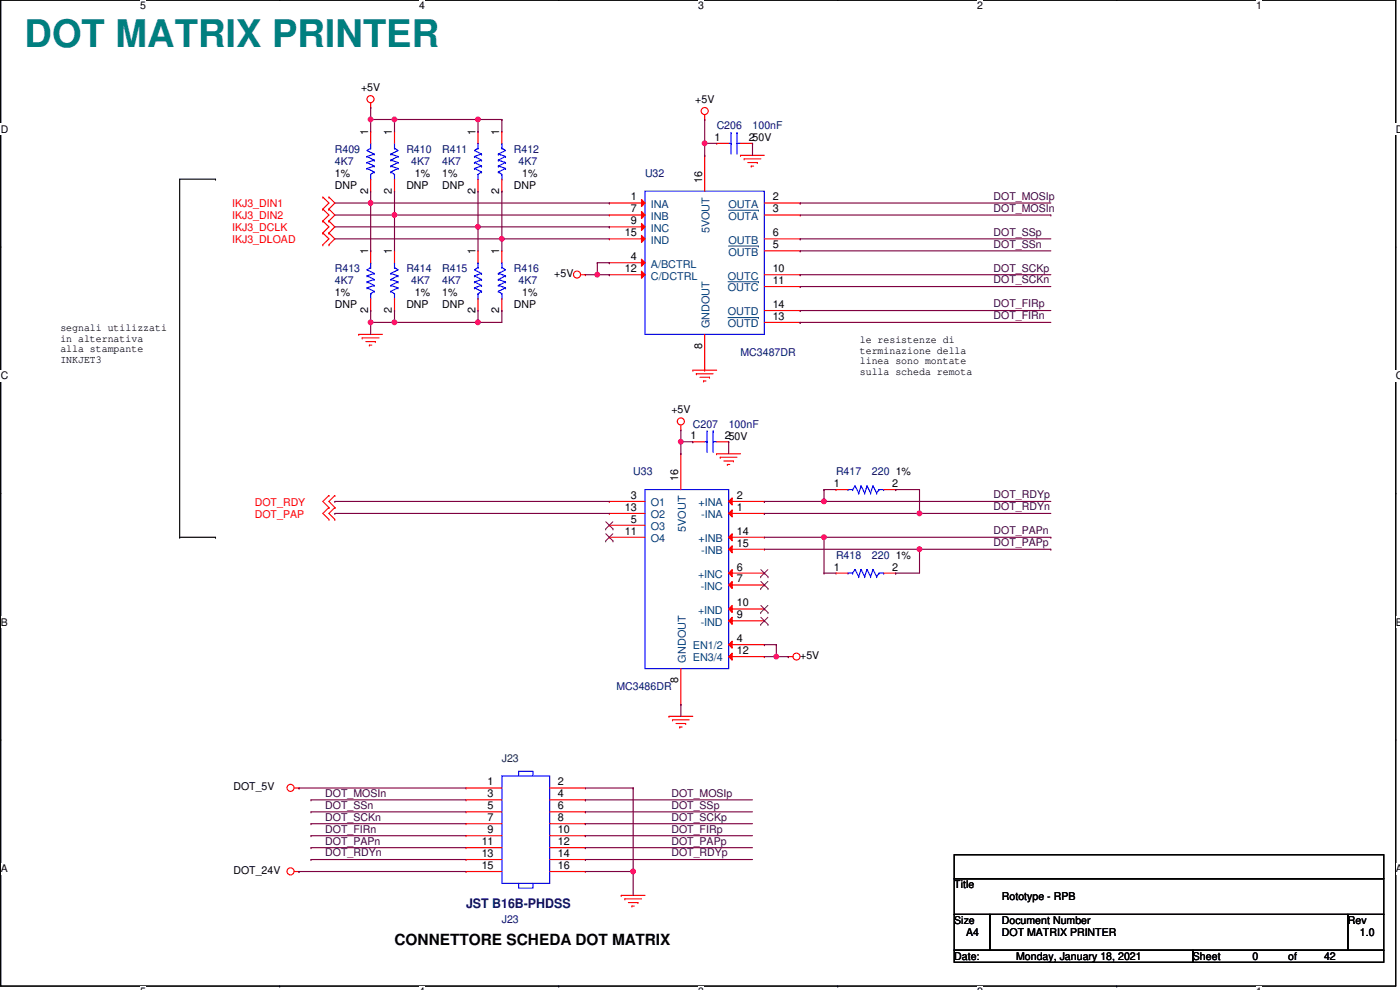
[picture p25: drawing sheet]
<svg xmlns="http://www.w3.org/2000/svg" width="420mm" height="297mm" viewBox="0 0 420 297" stroke-linecap="round" stroke-linejoin="round" font-family="sans-serif">
<defs><g id="words">
<text font-size="11.4" fill="#007f7f" x="7.4" y="14">DOT MATRIX PRINTER</text>
<text font-size="4.6" x="118.4" y="283.7">CONNETTORE SCHEDA DOT MATRIX</text>
<text font-size="3.9" fill="#00007f" x="139.9" y="272.3">JST B16B-PHDSS</text>
<g font-size="3.2">
<text x="108.4" y="27.3">+5V</text>
<text x="208.6" y="30.9">+5V</text>
<text x="110.5" y="40.5" transform="rotate(-90 110.5 40.5)">1</text>
<text x="117.6" y="40.5" transform="rotate(-90 117.6 40.5)">1</text>
<text x="142.7" y="40.5" transform="rotate(-90 142.7 40.5)">1</text>
<text x="149.8" y="40.5" transform="rotate(-90 149.8 40.5)">1</text>
<text x="214.4" y="42.2">1</text>
<text x="224.7" y="42.2">250V</text>
<text x="100.5" y="53">1%</text>
<text x="124.5" y="53">1%</text>
<text x="132.7" y="53">1%</text>
<text x="156.7" y="53">1%</text>
<text x="100.5" y="56.6">DNP</text>
<text x="110.5" y="58.1" transform="rotate(-90 110.5 58.1)">2</text>
<text x="117.6" y="58.1" transform="rotate(-90 117.6 58.1)">2</text>
<text x="122" y="56.6">DNP</text>
<text x="132.7" y="56.6">DNP</text>
<text x="142.7" y="58.1" transform="rotate(-90 142.7 58.1)">2</text>
<text x="149.8" y="58.1" transform="rotate(-90 149.8 58.1)">2</text>
<text x="154.2" y="56.6">DNP</text>
<text x="210.7" y="54.9" transform="rotate(-90 210.7 54.9)">16</text>
<text x="189.3" y="60.2">1</text>
<text x="189.3" y="63.8">7</text>
<text x="231.9" y="60.2">2</text>
<text x="231.9" y="63.8">3</text>
<text x="187.5" y="70.9">15</text>
<text x="189.3" y="67.3">9</text>
<text x="231.9" y="70.9">6</text>
<text x="110.5" y="76.3" transform="rotate(-90 110.5 76.3)">1</text>
<text x="117.6" y="76.3" transform="rotate(-90 117.6 76.3)">1</text>
<text x="142.7" y="76.3" transform="rotate(-90 142.7 76.3)">1</text>
<text x="149.8" y="76.3" transform="rotate(-90 149.8 76.3)">1</text>
<text x="231.9" y="74.5">5</text>
<text x="166.4" y="83.1">+5V</text>
<text x="187.5" y="81.7">12</text>
<text x="189.3" y="78.1">4</text>
<text x="231.9" y="81.7">10</text>
<text x="100.5" y="88.9">1%</text>
<text x="124.5" y="88.9">1%</text>
<text x="132.7" y="88.9">1%</text>
<text x="156.7" y="88.9">1%</text>
<text x="231.9" y="85.2">11</text>
<text x="100.5" y="92.5">DNP</text>
<text x="110.5" y="93.9" transform="rotate(-90 110.5 93.9)">2</text>
<text x="117.6" y="93.9" transform="rotate(-90 117.6 93.9)">2</text>
<text x="122" y="92.5">DNP</text>
<text x="132.7" y="92.5">DNP</text>
<text x="142.7" y="93.9" transform="rotate(-90 142.7 93.9)">2</text>
<text x="149.8" y="93.9" transform="rotate(-90 149.8 93.9)">2</text>
<text x="154.2" y="92.5">DNP</text>
<text x="231.9" y="92.4">14</text>
<text x="231.9" y="96">13</text>
<text x="18.1" y="99.3">segnali utilizzati</text>
<text x="18.1" y="102.5">in alternativa</text>
<text x="18.1" y="105.7">alla stampante</text>
<text x="210.7" y="104.6" transform="rotate(-90 210.7 104.6)">8</text>
<text x="258.1" y="102.9">le resistenze di</text>
<text x="258.1" y="106.1">terminazione della</text>
<text x="18.1" y="108.9">INKJET3</text>
<text x="258.1" y="109.3">linea sono montate</text>
<text x="258.1" y="112.5">sulla scheda remota</text>
<text x="201.5" y="124">+5V</text>
<text x="207.2" y="131.8">1</text>
<text x="217.6" y="131.8">250V</text>
<text x="268.8" y="142.6">1%</text>
<text x="189.3" y="149.7">3</text>
<text x="203.6" y="144.4" transform="rotate(-90 203.6 144.4)">16</text>
<text x="221.2" y="149.7">2</text>
<text x="250.2" y="146.1">1</text>
<text x="267.7" y="146.1">2</text>
<text x="187.5" y="153.3">13</text>
<text x="221.2" y="153.3">1</text>
<text x="187.5" y="160.4">11</text>
<text x="189.3" y="156.8">5</text>
<text x="221.2" y="160.4">14</text>
<text x="221.2" y="164">15</text>
<text x="268.8" y="167.7">1%</text>
<text x="221.2" y="171.2">6</text>
<text x="250.2" y="171.2">1</text>
<text x="267.7" y="171.2">2</text>
<text x="221.2" y="174.8">7</text>
<text x="221.2" y="181.9">10</text>
<text x="221.2" y="185.5">9</text>
<text x="221.2" y="192.7">4</text>
<text x="221.2" y="196.3">12</text>
<text x="240.1" y="197.7">+5V</text>
<text x="203.6" y="204.9" transform="rotate(-90 203.6 204.9)">8</text>
<text x="70.1" y="237.2">DOT_5V</text>
<text x="146.3" y="235.7">1</text>
<text x="146.3" y="239.2">3</text>
<text x="167.5" y="235.7">2</text>
<text x="167.5" y="239.2">4</text>
<text x="146.3" y="242.8">5</text>
<text x="167.5" y="242.8">6</text>
<text x="146.3" y="246.4">7</text>
<text x="146.3" y="250">9</text>
<text x="167.5" y="246.4">8</text>
<text x="167.5" y="250">10</text>
<text x="144.6" y="253.6">11</text>
<text x="144.6" y="257.1">13</text>
<text x="167.5" y="253.6">12</text>
<text x="167.5" y="257.1">14</text>
<text x="70.1" y="262.2">DOT_24V</text>
<text x="144.6" y="260.7">15</text>
<text x="167.5" y="260.7">16</text>
<text x="286.4" y="266.5">Title</text>
<text x="300.7" y="270.1">Rototype - RPB</text>
<text x="286.4" y="277.2">Size</text>
<text x="289.9" y="280.8">A4</text>
<text x="300.7" y="277.2">Document Number</text>
<text x="300.7" y="280.8">DOT MATRIX PRINTER</text>
<text x="404.5" y="277.2">Rev</text>
<text x="408.1" y="280.8">1.0</text>
<text x="286.4" y="288">Date:</text>
<text x="305" y="288">Monday, January 18, 2021</text>
<text x="358" y="288">Sheet</text>
<text x="375.9" y="288">0</text>
<text x="386.6" y="288">of</text>
<text x="397.4" y="288">42</text>
</g>
<g font-size="3.2" fill="#00007f">
<text x="215.1" y="38.7">C206</text>
<text x="225.8" y="38.7">100nF</text>
<text x="100.5" y="45.9">R409</text>
<text x="122" y="45.9">R410</text>
<text x="132.7" y="45.9">R411</text>
<text x="154.2" y="45.9">R412</text>
<text x="100.5" y="49.5">4K7</text>
<text x="123.4" y="49.5">4K7</text>
<text x="132.7" y="49.5">4K7</text>
<text x="155.6" y="49.5">4K7</text>
<text x="193.6" y="53">U32</text>
<text x="100.5" y="81.7">R413</text>
<text x="122" y="81.7">R414</text>
<text x="132.7" y="81.7">R415</text>
<text x="154.2" y="81.7">R416</text>
<text x="100.5" y="85.3">4K7</text>
<text x="123.4" y="85.3">4K7</text>
<text x="132.7" y="85.3">4K7</text>
<text x="155.6" y="85.3">4K7</text>
<text x="222.2" y="106.8">MC3487DR</text>
<text x="207.9" y="128.3">C207</text>
<text x="218.7" y="128.3">100nF</text>
<text x="190" y="142.6">U33</text>
<text x="250.9" y="142.6">R417</text>
<text x="261.7" y="142.6">220</text>
<text x="250.9" y="167.7">R418</text>
<text x="261.7" y="167.7">220</text>
<text x="185" y="207.1">MC3486DR</text>
<text x="150.6" y="276.9">J23</text>
</g>
<g font-size="3.2" fill="#400040">
<text x="298.2" y="60">DOT_MOSIp</text>
<text x="298.2" y="63.6">DOT_MOSIn</text>
<text x="298.2" y="70.7">DOT_SSp</text>
<text x="298.2" y="74.3">DOT_SSn</text>
<text x="298.2" y="81.5">DOT_SCKp</text>
<text x="298.2" y="85">DOT_SCKn</text>
<text x="298.2" y="92.2">DOT_FIRp</text>
<text x="298.2" y="95.8">DOT_FIRn</text>
<text x="298.2" y="149.5">DOT_RDYp</text>
<text x="298.2" y="153.1">DOT_RDYn</text>
<text x="298.2" y="160.3">DOT_PAPn</text>
<text x="298.2" y="163.9">DOT_PAPp</text>
<text x="97.6" y="239.1">DOT_MOSIn</text>
<text x="201.5" y="239.1">DOT_MOSIp</text>
<text x="97.6" y="242.7">DOT_SSn</text>
<text x="201.5" y="242.7">DOT_SSp</text>
<text x="97.6" y="246.2">DOT_SCKn</text>
<text x="97.6" y="249.8">DOT_FIRn</text>
<text x="201.5" y="246.2">DOT_SCKp</text>
<text x="201.5" y="249.8">DOT_FIRp</text>
<text x="97.6" y="253.4">DOT_PAPn</text>
<text x="97.6" y="257">DOT_RDYn</text>
<text x="201.5" y="253.4">DOT_PAPp</text>
<text x="201.5" y="257">DOT_RDYp</text>
</g>
<g font-size="3.2" fill="#f00">
<text x="69.7" y="62">IKJ3_DIN1</text>
<text x="69.7" y="65.6">IKJ3_DIN2</text>
<text x="69.7" y="69.2">IKJ3_DCLK</text>
<text x="69.7" y="72.8">IKJ3_DLOAD</text>
<text x="76.5" y="151.9">DOT_RDY</text>
<text x="76.5" y="155.5">DOT_PAP</text>
</g>
<g font-size="3.2" fill="#00407f">
<text x="195.4" y="62.4">INA</text>
<text x="195.4" y="66">INB</text>
<text x="218.6" y="62.4">OUTA</text>
<text x="218.6" y="66">OUTA</text>
<text x="195.4" y="69.5">INC</text>
<text x="213" y="70" transform="rotate(-90 213 70)">5VOUT</text>
<text x="195.4" y="73.1">IND</text>
<text x="218.6" y="73.1">OUTB</text>
<text x="218.6" y="76.7">OUTB</text>
<text x="195.4" y="80.3">A/BCTRL</text>
<text x="195.4" y="83.9">C/DCTRL</text>
<text x="218.5" y="83.9">OUTC</text>
<text x="218.5" y="87.4">OUTC</text>
<text x="218.5" y="94.6">OUTD</text>
<text x="213" y="98.6" transform="rotate(-90 213 98.6)">GNDOUT</text>
<text x="218.5" y="98.2">OUTD</text>
<text x="195.4" y="151.9">O1</text>
<text x="195.4" y="155.5">O2</text>
<text x="209.7" y="151.9">+INA</text>
<text x="210.5" y="155.5">-INA</text>
<text x="195.4" y="159">O3</text>
<text x="205.8" y="159.6" transform="rotate(-90 205.8 159.6)">5VOUT</text>
<text x="195.4" y="162.6">O4</text>
<text x="209.7" y="162.6">+INB</text>
<text x="210.5" y="166.2">-INB</text>
<text x="209.5" y="173.4">+INC</text>
<text x="210.3" y="177">-INC</text>
<text x="209.5" y="184.1">+IND</text>
<text x="210.3" y="187.7">-IND</text>
<text x="208" y="194.9">EN1/2</text>
<text x="205.8" y="198.8" transform="rotate(-90 205.8 198.8)">GNDOUT</text>
<text x="208" y="198.5">EN3/4</text>
</g>
<text font-size="3.2" fill="#004040" x="150.6" y="228.6">J23</text>
<g font-size="3.1">
<text x="42.1" y="2.8">5</text>
<text x="125.8" y="2.8">4</text>
<text x="209.5" y="2.8">3</text>
<text x="293.3" y="2.8">2</text>
<text x="377" y="2.8">1</text>
<text x=".2" y="39.8">D</text>
<text x="418.9" y="39.8">D</text>
<text x=".2" y="113.7">C</text>
<text x="418.9" y="113.7">C</text>
<text x=".2" y="187.7">B</text>
<text x="418.9" y="187.7">B</text>
<text x=".2" y="261.7">A</text>
<text x="418.9" y="261.7">A</text>
</g>
</g></defs>
<path d="M.2 0h418.7v295.9h-418.7z" fill="none" stroke="#000" stroke-width=".34"/>
<g fill="#fff">
<path d="M42.1 0h1.7v3.5h-1.7z"/>
<path d="M42.1 295.9h1.7v1.2h-1.7z"/>
</g>
<g fill="#000">
<circle cx="83.9" cy="0" r=".17"/>
<circle cx="83.9" cy="295.9" r=".17"/>
</g>
<g fill="#fff">
<path d="M125.8 0h1.7v3.5h-1.7z"/>
<path d="M125.8 295.9h1.7v1.2h-1.7z"/>
</g>
<g fill="#000">
<circle cx="167.7" cy="0" r=".17"/>
<circle cx="167.7" cy="295.9" r=".17"/>
</g>
<g fill="#fff">
<path d="M209.5 0h1.8v3.5h-1.8z"/>
<path d="M209.5 295.9h1.8v1.2h-1.8z"/>
</g>
<g fill="#000">
<circle cx="251.4" cy="0" r=".17"/>
<circle cx="251.4" cy="295.9" r=".17"/>
</g>
<g fill="#fff">
<path d="M293.3 0h1.7v3.5h-1.7z"/>
<path d="M293.3 295.9h1.7v1.2h-1.7z"/>
</g>
<g fill="#000">
<circle cx="335.1" cy="0" r=".17"/>
<circle cx="335.1" cy="295.9" r=".17"/>
</g>
<g fill="#fff">
<path d="M377 0h1.7v3.5h-1.7z"/>
<path d="M377 295.9h1.7v1.2h-1.7z"/>
<path d="M.2 37h2.2v3.5h-2.2z"/>
<path d="M418.9 37h1.3v3.5h-1.3z"/>
<path d="M.2 111h2.2v3.4h-2.2z"/>
<path d="M418.9 111h1.3v3.4h-1.3z"/>
</g>
<g fill="#000">
<circle cx=".2" cy="74" r=".17"/>
<circle cx="418.9" cy="74" r=".17"/>
</g>
<g fill="#fff">
<path d="M.2 184.9h2.1v3.5h-2.1z"/>
<path d="M418.9 184.9h1.3v3.5h-1.3z"/>
</g>
<g fill="#000">
<circle cx=".2" cy="148" r=".17"/>
<circle cx="418.9" cy="148" r=".17"/>
</g>
<path d="M.2 148h.1M418.9 148h.1" fill="none" stroke="#000" stroke-width=".3"/>
<g fill="#fff">
<path d="M.2 258.9h2.1v3.4h-2.1z"/>
<path d="M418.9 258.9h1.3v3.4h-1.3z"/>
</g>
<g fill="#000">
<circle cx="64.7" cy="53.8" r=".17"/>
<circle cx="53.9" cy="161.2" r=".17"/>
<circle cx="64.7" cy="161.2" r=".17"/>
<circle cx=".2" cy="221.9" r=".17"/>
<circle cx="418.9" cy="221.9" r=".17"/>
</g>
<path d="M64.7 53.8h-10.8v107.4h10.8" fill="none" stroke="#000" stroke-width=".34"/>
<path d="M111.2 30.9v1.4" fill="none" stroke="#f00" stroke-width=".34"/>
<circle cx="111.2" cy="32.3" r=".17" fill="#f00"/>
<g fill="none" stroke="#f00" stroke-width=".34">
<path d="M204.3 127.6v1.4"/>
<circle cx="111.2" cy="29.8" r="1.06"/>
</g>
<circle cx="204.3" cy="129" r=".17" fill="#f00"/>
<g fill="none" stroke="#f00" stroke-width=".34">
<path d="M211.5 34.4v1.5"/>
<circle cx="204.3" cy="126.4" r="1.06"/>
</g>
<circle cx="211.5" cy="35.9" r=".17" fill="#f00"/>
<g fill="none" stroke="#f00" stroke-width=".34">
<path d="M174.3 82.4h1.4"/>
<circle cx="211.5" cy="33.3" r="1.06"/>
</g>
<circle cx="175.7" cy="82.4" r=".17" fill="#f00"/>
<g fill="none" stroke="#f00" stroke-width=".34">
<path d="M236.6 197h1.4"/>
<circle cx="173.2" cy="82.4" r="1.06"/>
</g>
<circle cx="236.6" cy="197" r=".17" fill="#f00"/>
<g fill="none" stroke="#f00" stroke-width=".34">
<path d="M88.3 236.4h1.4"/>
<circle cx="239.1" cy="197" r="1.05"/>
</g>
<circle cx="89.7" cy="236.4" r=".17" fill="#f00"/>
<g fill="none" stroke="#f00" stroke-width=".34">
<path d="M88.3 261.5h1.4"/>
<circle cx="87.2" cy="236.4" r="1.06"/>
</g>
<circle cx="89.7" cy="261.5" r=".17" fill="#f00"/>
<g fill="none" stroke="#f00" stroke-width=".34">
<path d="M107.6 100.3h7.2"/>
<circle cx="87.2" cy="261.4" r="1.06"/>
</g>
<circle cx="107.6" cy="100.3" r=".17" fill="#f00"/>
<path d="M108.7 101.4h5" fill="none" stroke="#f00" stroke-width=".34"/>
<circle cx="108.7" cy="101.4" r=".17" fill="#f00"/>
<path d="M109.8 102.5h2.8" fill="none" stroke="#f00" stroke-width=".34"/>
<circle cx="112.6" cy="102.5" r=".17" fill="#f00"/>
<path d="M110.9 103.5h.7" fill="none" stroke="#f00" stroke-width=".34"/>
<circle cx="110.9" cy="103.5" r=".17" fill="#f00"/>
<path d="M207.9 111.1h7.2" fill="none" stroke="#f00" stroke-width=".34"/>
<circle cx="207.9" cy="111.1" r=".17" fill="#f00"/>
<path d="M209 112.1h5" fill="none" stroke="#f00" stroke-width=".34"/>
<circle cx="209" cy="112.1" r=".17" fill="#f00"/>
<path d="M210.1 113.2h2.8" fill="none" stroke="#f00" stroke-width=".34"/>
<circle cx="212.9" cy="113.2" r=".17" fill="#f00"/>
<path d="M211.1 114.3h.8" fill="none" stroke="#f00" stroke-width=".34"/>
<circle cx="211.1" cy="114.3" r=".17" fill="#f00"/>
<path d="M200.8 214.9h7.1" fill="none" stroke="#f00" stroke-width=".34"/>
<circle cx="200.8" cy="214.9" r=".17" fill="#f00"/>
<path d="M201.8 216h5" fill="none" stroke="#f00" stroke-width=".34"/>
<circle cx="201.8" cy="216" r=".17" fill="#f00"/>
<path d="M202.9 217.1h2.9" fill="none" stroke="#f00" stroke-width=".34"/>
<circle cx="205.8" cy="217.1" r=".17" fill="#f00"/>
<path d="M204 218.1h.7" fill="none" stroke="#f00" stroke-width=".34"/>
<circle cx="204" cy="218.1" r=".17" fill="#f00"/>
<path d="M186.4 268.6h7.2" fill="none" stroke="#f00" stroke-width=".34"/>
<circle cx="186.4" cy="268.6" r=".17" fill="#f00"/>
<path d="M187.5 269.7h5" fill="none" stroke="#f00" stroke-width=".34"/>
<circle cx="187.5" cy="269.7" r=".17" fill="#f00"/>
<path d="M188.6 270.8h2.9" fill="none" stroke="#f00" stroke-width=".34"/>
<circle cx="191.5" cy="270.8" r=".17" fill="#f00"/>
<path d="M189.6 271.9h.8" fill="none" stroke="#f00" stroke-width=".34"/>
<circle cx="189.6" cy="271.9" r=".17" fill="#f00"/>
<path d="M222.2 46.6h7.2" fill="none" stroke="#f00" stroke-width=".34"/>
<circle cx="222.2" cy="46.6" r=".17" fill="#f00"/>
<path d="M223.3 47.7h5" fill="none" stroke="#f00" stroke-width=".34"/>
<circle cx="223.3" cy="47.7" r=".17" fill="#f00"/>
<path d="M224.4 48.8h2.9" fill="none" stroke="#f00" stroke-width=".34"/>
<circle cx="227.3" cy="48.8" r=".17" fill="#f00"/>
<path d="M225.5 49.8h.7" fill="none" stroke="#f00" stroke-width=".34"/>
<circle cx="225.5" cy="49.8" r=".17" fill="#f00"/>
<path d="M215.1 136.1h7.1" fill="none" stroke="#f00" stroke-width=".34"/>
<circle cx="215.1" cy="136.1" r=".17" fill="#f00"/>
<path d="M216.1 137.2h5.1" fill="none" stroke="#f00" stroke-width=".34"/>
<circle cx="216.1" cy="137.2" r=".17" fill="#f00"/>
<path d="M217.2 138.3h2.9" fill="none" stroke="#f00" stroke-width=".34"/>
<circle cx="220.1" cy="138.3" r=".17" fill="#f00"/>
<path d="M218.3 139.4h.7" fill="none" stroke="#f00" stroke-width=".34"/>
<circle cx="218.3" cy="139.4" r=".17" fill="#f00"/>
<path d="M98.7 59.1l1.8 1.8" fill="none" stroke="#f00" stroke-width=".34"/>
<circle cx="98.7" cy="59.1" r=".17" fill="#f00"/>
<path d="M100.5 60.9l-1.8 1.8" fill="none" stroke="#f00" stroke-width=".34"/>
<circle cx="98.7" cy="62.7" r=".17" fill="#f00"/>
<path d="M98.7 60.9l-1.8 1.8" fill="none" stroke="#f00" stroke-width=".34"/>
<circle cx="96.9" cy="62.7" r=".17" fill="#f00"/>
<path d="M96.9 59.1l1.8 1.8" fill="none" stroke="#f00" stroke-width=".34"/>
<circle cx="96.9" cy="59.1" r=".17" fill="#f00"/>
<path d="M98.7 62.7l1.8 1.8" fill="none" stroke="#f00" stroke-width=".34"/>
<circle cx="98.7" cy="62.7" r=".17" fill="#f00"/>
<path d="M100.5 64.5l-1.8 1.8" fill="none" stroke="#f00" stroke-width=".34"/>
<circle cx="98.7" cy="66.3" r=".17" fill="#f00"/>
<path d="M98.7 64.5l-1.8 1.8" fill="none" stroke="#f00" stroke-width=".34"/>
<circle cx="96.9" cy="66.3" r=".17" fill="#f00"/>
<path d="M96.9 62.7l1.8 1.8" fill="none" stroke="#f00" stroke-width=".34"/>
<circle cx="96.9" cy="62.7" r=".17" fill="#f00"/>
<path d="M98.7 66.3l1.8 1.8" fill="none" stroke="#f00" stroke-width=".34"/>
<circle cx="98.7" cy="66.3" r=".17" fill="#f00"/>
<path d="M100.5 68.1l-1.8 1.8" fill="none" stroke="#f00" stroke-width=".34"/>
<circle cx="98.7" cy="69.9" r=".17" fill="#f00"/>
<path d="M98.7 68.1l-1.8 1.8" fill="none" stroke="#f00" stroke-width=".34"/>
<circle cx="96.9" cy="69.9" r=".17" fill="#f00"/>
<path d="M96.9 66.3l1.8 1.8" fill="none" stroke="#f00" stroke-width=".34"/>
<circle cx="96.9" cy="66.3" r=".17" fill="#f00"/>
<path d="M98.7 69.9l1.8 1.8" fill="none" stroke="#f00" stroke-width=".34"/>
<circle cx="98.7" cy="69.9" r=".17" fill="#f00"/>
<path d="M100.5 71.7l-1.8 1.7" fill="none" stroke="#f00" stroke-width=".34"/>
<circle cx="98.7" cy="73.4" r=".17" fill="#f00"/>
<path d="M98.7 71.7l-1.8 1.7" fill="none" stroke="#f00" stroke-width=".34"/>
<circle cx="96.9" cy="73.4" r=".17" fill="#f00"/>
<path d="M96.9 69.9l1.8 1.8" fill="none" stroke="#f00" stroke-width=".34"/>
<circle cx="96.9" cy="69.9" r=".17" fill="#f00"/>
<path d="M98.7 148.7l-1.8 1.8" fill="none" stroke="#f00" stroke-width=".34"/>
<circle cx="98.7" cy="148.7" r=".17" fill="#f00"/>
<path d="M96.9 150.5l1.8 1.8" fill="none" stroke="#f00" stroke-width=".34"/>
<circle cx="98.7" cy="152.3" r=".17" fill="#f00"/>
<path d="M100.5 148.7l-1.8 1.8" fill="none" stroke="#f00" stroke-width=".34"/>
<circle cx="100.5" cy="148.7" r=".17" fill="#f00"/>
<path d="M98.7 150.5l1.8 1.8" fill="none" stroke="#f00" stroke-width=".34"/>
<circle cx="100.5" cy="152.3" r=".17" fill="#f00"/>
<path d="M98.7 152.3l-1.8 1.8" fill="none" stroke="#f00" stroke-width=".34"/>
<circle cx="98.7" cy="152.3" r=".17" fill="#f00"/>
<path d="M96.9 154.1l1.8 1.7" fill="none" stroke="#f00" stroke-width=".34"/>
<circle cx="98.7" cy="155.8" r=".17" fill="#f00"/>
<path d="M100.5 152.3l-1.8 1.8" fill="none" stroke="#f00" stroke-width=".34"/>
<circle cx="100.5" cy="152.3" r=".17" fill="#f00"/>
<path d="M98.7 154.1l1.8 1.7" fill="none" stroke="#f00" stroke-width=".34"/>
<circle cx="100.5" cy="155.8" r=".17" fill="#f00"/>
<path d="M286.4 256.5h128.9v7.2h-128.9zM286.4 263.7h128.9v10.7h-128.9zM286.4 274.4h10.7v10.7h-10.7zM297.1 274.4h107.4v10.7h-107.4zM404.5 274.4h10.8v10.7h-10.8zM286.4 285.1h71.6v3.6h-71.6zM358 285.1h57.3v3.6h-57.3z" fill="none" stroke="#000" stroke-width=".34"/>
<path d="M144.5 49.8l-2.1 .7" fill="none" stroke="#00f" stroke-width=".34"/>
<circle cx="142.4" cy="50.5" r=".17" fill="#00f"/>
<path d="M142.4 48.8l2.1 1" fill="none" stroke="#00f" stroke-width=".34"/>
<circle cx="144.5" cy="49.8" r=".17" fill="#00f"/>
<path d="M142.4 46.9l2.1 1.1" fill="none" stroke="#00f" stroke-width=".34"/>
<circle cx="144.5" cy="48" r=".17" fill="#00f"/>
<path d="M144.5 48l-2.1 .8" fill="none" stroke="#00f" stroke-width=".34"/>
<circle cx="142.4" cy="48.8" r=".17" fill="#00f"/>
<path d="M144.5 46.2l-2.1 .7" fill="none" stroke="#00f" stroke-width=".34"/>
<circle cx="142.4" cy="46.9" r=".17" fill="#00f"/>
<path d="M142.4 45.2l2.1 1" fill="none" stroke="#00f" stroke-width=".34"/>
<circle cx="144.5" cy="46.2" r=".17" fill="#00f"/>
<path d="M142.4 50.5l2.1 1.1" fill="none" stroke="#00f" stroke-width=".34"/>
<circle cx="144.5" cy="51.6" r=".17" fill="#00f"/>
<path d="M144.5 51.6l-1 .7" fill="none" stroke="#00f" stroke-width=".34"/>
<circle cx="143.5" cy="52.3" r=".17" fill="#00f"/>
<path d="M143.5 43v1.4" fill="none" stroke="#00f" stroke-width=".34"/>
<circle cx="143.5" cy="43" r=".17" fill="#00f"/>
<path d="M143.5 52.3v1.5" fill="none" stroke="#00f" stroke-width=".34"/>
<circle cx="143.5" cy="53.8" r=".17" fill="#00f"/>
<path d="M143.5 44.4l-1.1 .8" fill="none" stroke="#00f" stroke-width=".34"/>
<circle cx="143.5" cy="44.4" r=".17" fill="#00f"/>
<path d="M143.5 39.5v3.5" fill="none" stroke="#f00" stroke-width=".34"/>
<circle cx="143.5" cy="39.5" r=".17" fill="#f00"/>
<path d="M143.5 53.8v3.6" fill="none" stroke="#f00" stroke-width=".34"/>
<circle cx="143.5" cy="57.4" r=".17" fill="#f00"/>
<path d="M149.6 49.8l2.1 .7" fill="none" stroke="#00f" stroke-width=".34"/>
<circle cx="151.7" cy="50.5" r=".17" fill="#00f"/>
<path d="M151.7 48.8l-2.1 1" fill="none" stroke="#00f" stroke-width=".34"/>
<circle cx="149.6" cy="49.8" r=".17" fill="#00f"/>
<path d="M151.7 46.9l-2.1 1.1" fill="none" stroke="#00f" stroke-width=".34"/>
<circle cx="149.6" cy="48" r=".17" fill="#00f"/>
<path d="M149.6 48l2.1 .8" fill="none" stroke="#00f" stroke-width=".34"/>
<circle cx="151.7" cy="48.8" r=".17" fill="#00f"/>
<path d="M149.6 46.2l2.1 .7" fill="none" stroke="#00f" stroke-width=".34"/>
<circle cx="151.7" cy="46.9" r=".17" fill="#00f"/>
<path d="M151.7 45.2l-2.1 1" fill="none" stroke="#00f" stroke-width=".34"/>
<circle cx="149.6" cy="46.2" r=".17" fill="#00f"/>
<path d="M151.7 50.5l-2.1 1.1" fill="none" stroke="#00f" stroke-width=".34"/>
<circle cx="149.6" cy="51.6" r=".17" fill="#00f"/>
<path d="M149.6 51.6l1 .7" fill="none" stroke="#00f" stroke-width=".34"/>
<circle cx="150.6" cy="52.3" r=".17" fill="#00f"/>
<path d="M150.6 43v1.4" fill="none" stroke="#00f" stroke-width=".34"/>
<circle cx="150.6" cy="43" r=".17" fill="#00f"/>
<path d="M150.6 52.3v1.5" fill="none" stroke="#00f" stroke-width=".34"/>
<circle cx="150.6" cy="53.8" r=".17" fill="#00f"/>
<path d="M150.6 44.4l1.1 .8" fill="none" stroke="#00f" stroke-width=".34"/>
<circle cx="150.6" cy="44.4" r=".17" fill="#00f"/>
<path d="M150.6 39.5v3.5" fill="none" stroke="#f00" stroke-width=".34"/>
<circle cx="150.6" cy="39.5" r=".17" fill="#f00"/>
<path d="M150.6 53.8v3.6" fill="none" stroke="#f00" stroke-width=".34"/>
<circle cx="150.6" cy="57.4" r=".17" fill="#f00"/>
<path d="M262 170.9l-.7 2.1" fill="none" stroke="#00f" stroke-width=".34"/>
<circle cx="262" cy="170.9" r=".17" fill="#00f"/>
<path d="M260.2 170.9l1.1 2.1" fill="none" stroke="#00f" stroke-width=".34"/>
<circle cx="261.3" cy="173" r=".17" fill="#00f"/>
<path d="M258.4 170.9l1.1 2.1" fill="none" stroke="#00f" stroke-width=".34"/>
<circle cx="259.5" cy="173" r=".17" fill="#00f"/>
<path d="M260.2 170.9l-.7 2.1" fill="none" stroke="#00f" stroke-width=".34"/>
<circle cx="260.2" cy="170.9" r=".17" fill="#00f"/>
<path d="M258.4 170.9l-.7 2.1" fill="none" stroke="#00f" stroke-width=".34"/>
<circle cx="258.4" cy="170.9" r=".17" fill="#00f"/>
<path d="M256.6 170.9l1.1 2.1" fill="none" stroke="#00f" stroke-width=".34"/>
<circle cx="257.7" cy="173" r=".17" fill="#00f"/>
<path d="M262 170.9l1.1 2.1" fill="none" stroke="#00f" stroke-width=".34"/>
<circle cx="263.1" cy="173" r=".17" fill="#00f"/>
<path d="M263.8 172l-.7 1" fill="none" stroke="#00f" stroke-width=".34"/>
<circle cx="263.8" cy="172" r=".17" fill="#00f"/>
<path d="M254.5 172h1.4" fill="none" stroke="#00f" stroke-width=".34"/>
<circle cx="254.5" cy="172" r=".17" fill="#00f"/>
<path d="M263.8 172h1.4" fill="none" stroke="#00f" stroke-width=".34"/>
<circle cx="265.2" cy="172" r=".17" fill="#00f"/>
<path d="M256.6 170.9l-.7 1.1" fill="none" stroke="#00f" stroke-width=".34"/>
<circle cx="255.9" cy="172" r=".17" fill="#00f"/>
<path d="M250.9 172h3.6" fill="none" stroke="#f00" stroke-width=".34"/>
<circle cx="250.9" cy="172" r=".17" fill="#f00"/>
<path d="M265.2 172h3.6" fill="none" stroke="#f00" stroke-width=".34"/>
<circle cx="268.8" cy="172" r=".17" fill="#f00"/>
<path d="M218.7 43h.7" fill="none" stroke="#00f" stroke-width=".34"/>
<circle cx="219.4" cy="43" r=".17" fill="#00f"/>
<path d="M221.2 39.8v6.4" fill="none" stroke="#00f" stroke-width=".34"/>
<circle cx="221.2" cy="39.8" r=".17" fill="#00f"/>
<path d="M219.4 39.8v6.4" fill="none" stroke="#00f" stroke-width=".34"/>
<circle cx="219.4" cy="39.8" r=".17" fill="#00f"/>
<path d="M221.2 43h1" fill="none" stroke="#00f" stroke-width=".34"/>
<circle cx="221.2" cy="43" r=".17" fill="#00f"/>
<path d="M215.1 43h3.6" fill="none" stroke="#f00" stroke-width=".34"/>
<circle cx="215.1" cy="43" r=".17" fill="#f00"/>
<path d="M222.2 43h3.6" fill="none" stroke="#f00" stroke-width=".34"/>
<circle cx="225.8" cy="43" r=".17" fill="#f00"/>
<path d="M117.3 49.8l2.2 .7" fill="none" stroke="#00f" stroke-width=".34"/>
<circle cx="119.5" cy="50.5" r=".17" fill="#00f"/>
<path d="M119.5 48.8l-2.2 1" fill="none" stroke="#00f" stroke-width=".34"/>
<circle cx="117.3" cy="49.8" r=".17" fill="#00f"/>
<path d="M119.5 46.9l-2.2 1.1" fill="none" stroke="#00f" stroke-width=".34"/>
<circle cx="117.3" cy="48" r=".17" fill="#00f"/>
<path d="M117.3 48l2.2 .8" fill="none" stroke="#00f" stroke-width=".34"/>
<circle cx="119.5" cy="48.8" r=".17" fill="#00f"/>
<path d="M117.3 46.2l2.2 .7" fill="none" stroke="#00f" stroke-width=".34"/>
<circle cx="119.5" cy="46.9" r=".17" fill="#00f"/>
<path d="M119.5 45.2l-2.2 1" fill="none" stroke="#00f" stroke-width=".34"/>
<circle cx="117.3" cy="46.2" r=".17" fill="#00f"/>
<path d="M119.5 50.5l-2.2 1.1" fill="none" stroke="#00f" stroke-width=".34"/>
<circle cx="117.3" cy="51.6" r=".17" fill="#00f"/>
<path d="M117.3 51.6l1.1 .7" fill="none" stroke="#00f" stroke-width=".34"/>
<circle cx="118.4" cy="52.3" r=".17" fill="#00f"/>
<path d="M118.4 43v1.4" fill="none" stroke="#00f" stroke-width=".34"/>
<circle cx="118.4" cy="43" r=".17" fill="#00f"/>
<path d="M118.4 52.3v1.5" fill="none" stroke="#00f" stroke-width=".34"/>
<circle cx="118.4" cy="53.8" r=".17" fill="#00f"/>
<path d="M118.4 44.4l1.1 .8" fill="none" stroke="#00f" stroke-width=".34"/>
<circle cx="118.4" cy="44.4" r=".17" fill="#00f"/>
<path d="M118.4 39.5v3.5" fill="none" stroke="#f00" stroke-width=".34"/>
<circle cx="118.4" cy="39.5" r=".17" fill="#f00"/>
<path d="M118.4 53.8v3.6" fill="none" stroke="#f00" stroke-width=".34"/>
<circle cx="118.4" cy="57.4" r=".17" fill="#f00"/>
<path d="M112.3 85.6l-2.2 .8" fill="none" stroke="#00f" stroke-width=".34"/>
<circle cx="110.1" cy="86.4" r=".17" fill="#00f"/>
<path d="M110.1 84.6l2.2 1" fill="none" stroke="#00f" stroke-width=".34"/>
<circle cx="112.3" cy="85.6" r=".17" fill="#00f"/>
<path d="M110.1 82.8l2.2 1.1" fill="none" stroke="#00f" stroke-width=".34"/>
<circle cx="112.3" cy="83.9" r=".17" fill="#00f"/>
<path d="M112.3 83.9l-2.2 .7" fill="none" stroke="#00f" stroke-width=".34"/>
<circle cx="110.1" cy="84.6" r=".17" fill="#00f"/>
<path d="M112.3 82l-2.2 .8" fill="none" stroke="#00f" stroke-width=".34"/>
<circle cx="110.1" cy="82.8" r=".17" fill="#00f"/>
<path d="M110.1 81l2.2 1" fill="none" stroke="#00f" stroke-width=".34"/>
<circle cx="112.3" cy="82" r=".17" fill="#00f"/>
<path d="M110.1 86.4l2.2 1" fill="none" stroke="#00f" stroke-width=".34"/>
<circle cx="112.3" cy="87.4" r=".17" fill="#00f"/>
<path d="M112.3 87.4l-1.1 .7" fill="none" stroke="#00f" stroke-width=".34"/>
<circle cx="111.2" cy="88.1" r=".17" fill="#00f"/>
<path d="M111.2 78.8v1.5" fill="none" stroke="#00f" stroke-width=".34"/>
<circle cx="111.2" cy="78.8" r=".17" fill="#00f"/>
<path d="M111.2 88.1v1.5" fill="none" stroke="#00f" stroke-width=".34"/>
<circle cx="111.2" cy="89.6" r=".17" fill="#00f"/>
<path d="M111.2 80.3l-1.1 .7" fill="none" stroke="#00f" stroke-width=".34"/>
<circle cx="111.2" cy="80.3" r=".17" fill="#00f"/>
<path d="M111.2 75.3v3.5" fill="none" stroke="#f00" stroke-width=".34"/>
<circle cx="111.2" cy="75.3" r=".17" fill="#f00"/>
<path d="M111.2 89.6v3.6" fill="none" stroke="#f00" stroke-width=".34"/>
<circle cx="111.2" cy="93.2" r=".17" fill="#f00"/>
<path d="M193.6 146.9h25.1v53.7h-25.1z" fill="none" stroke="#00f" stroke-width=".34"/>
<path d="M204.3 200.6v10.7" fill="none" stroke="#f00" stroke-width=".34"/>
<circle cx="204.3" cy="211.3" r=".17" fill="#f00"/>
<path d="M204.3 136.1v10.8" fill="none" stroke="#f00" stroke-width=".34"/>
<circle cx="204.3" cy="136.1" r=".17" fill="#f00"/>
<path d="M218.7 193.4l1-1v2.1z" fill="#f00"/>
<path d="M218.7 193.4l1-1v2.1zM218.7 193.4h10.7" fill="none" stroke="#f00" stroke-width=".34"/>
<circle cx="229.4" cy="193.4" r=".17" fill="#f00"/>
<path d="M218.7 197l1-1v2.1z" fill="#f00"/>
<path d="M218.7 197l1-1v2.1zM218.7 197h10.7" fill="none" stroke="#f00" stroke-width=".34"/>
<circle cx="229.4" cy="197" r=".17" fill="#f00"/>
<path d="M182.9 150.5h10.7" fill="none" stroke="#f00" stroke-width=".34"/>
<circle cx="182.9" cy="150.5" r=".17" fill="#f00"/>
<path d="M182.9 157.6h10.7" fill="none" stroke="#f00" stroke-width=".34"/>
<circle cx="182.9" cy="157.6" r=".17" fill="#f00"/>
<path d="M181.8 158.7h.1M181.8 156.5l2.2 2.2M183.9 156.5l-2.1 2.2M184 158.7h.1" fill="none" stroke="#7f4000" stroke-width=".3"/>
<path d="M182.9 161.2h10.7" fill="none" stroke="#f00" stroke-width=".34"/>
<circle cx="182.9" cy="161.2" r=".17" fill="#f00"/>
<path d="M181.8 162.3h.1M181.8 160.1l2.2 2.2M183.9 160.1l-2.1 2.2M184 162.3h.1" fill="none" stroke="#7f4000" stroke-width=".3"/>
<path d="M182.9 154.1h10.7" fill="none" stroke="#f00" stroke-width=".34"/>
<circle cx="182.9" cy="154.1" r=".17" fill="#f00"/>
<path d="M218.7 150.5l1-1.1v2.1z" fill="#f00"/>
<path d="M218.7 150.5l1-1.1v2.1zM218.7 150.5h10.7" fill="none" stroke="#f00" stroke-width=".34"/>
<circle cx="229.4" cy="150.5" r=".17" fill="#f00"/>
<path d="M218.7 154.1l1-1.1v2.1z" fill="#f00"/>
<path d="M218.7 154.1l1-1.1v2.1zM218.7 154.1h10.7" fill="none" stroke="#f00" stroke-width=".34"/>
<circle cx="229.4" cy="154.1" r=".17" fill="#f00"/>
<path d="M218.7 161.2l1-1.1v2.2z" fill="#f00"/>
<path d="M218.7 161.2l1-1.1v2.2zM218.7 161.2h10.7" fill="none" stroke="#f00" stroke-width=".34"/>
<circle cx="229.4" cy="161.2" r=".17" fill="#f00"/>
<path d="M218.7 164.8l1-1.1v2.2z" fill="#f00"/>
<path d="M218.7 164.8l1-1.1v2.2zM218.7 164.8h10.7" fill="none" stroke="#f00" stroke-width=".34"/>
<circle cx="229.4" cy="164.8" r=".17" fill="#f00"/>
<path d="M218.7 172l1-1.1v2.1z" fill="#f00"/>
<path d="M218.7 172l1-1.1v2.1zM218.7 172h10.7" fill="none" stroke="#f00" stroke-width=".34"/>
<circle cx="229.4" cy="172" r=".17" fill="#f00"/>
<path d="M228.3 173.1h.1M228.3 170.9l2.2 2.2M230.5 170.9l-2.2 2.2M230.5 173.1h.1" fill="none" stroke="#7f4000" stroke-width=".3"/>
<path d="M218.7 175.5l1-1v2.1z" fill="#f00"/>
<path d="M218.7 175.5l1-1v2.1zM218.7 175.5h10.7" fill="none" stroke="#f00" stroke-width=".34"/>
<circle cx="229.4" cy="175.5" r=".17" fill="#f00"/>
<path d="M228.3 176.6h.1M228.3 174.5l2.2 2.1M230.5 174.5l-2.2 2.1M230.5 176.6h.1" fill="none" stroke="#7f4000" stroke-width=".3"/>
<path d="M218.7 182.7l1-1v2.1z" fill="#f00"/>
<path d="M218.7 182.7l1-1v2.1zM218.7 182.7h10.7" fill="none" stroke="#f00" stroke-width=".34"/>
<circle cx="229.4" cy="182.7" r=".17" fill="#f00"/>
<path d="M228.3 183.8h.1M228.3 181.7l2.2 2.1M230.5 181.7l-2.2 2.1M230.5 183.8h.1" fill="none" stroke="#7f4000" stroke-width=".3"/>
<path d="M218.7 186.3l1-1.1v2.1z" fill="#f00"/>
<path d="M218.7 186.3l1-1.1v2.1zM218.7 186.3h10.7" fill="none" stroke="#f00" stroke-width=".34"/>
<circle cx="229.4" cy="186.3" r=".17" fill="#f00"/>
<path d="M228.3 187.4h.1M228.3 185.2l2.2 2.2M230.5 185.2l-2.2 2.2M230.5 187.4h.1" fill="none" stroke="#7f4000" stroke-width=".3"/>
<path d="M262 145.8l-.7 2.2" fill="none" stroke="#00f" stroke-width=".34"/>
<circle cx="262" cy="145.8" r=".17" fill="#00f"/>
<path d="M260.2 145.8l1.1 2.2" fill="none" stroke="#00f" stroke-width=".34"/>
<circle cx="261.3" cy="148" r=".17" fill="#00f"/>
<path d="M258.4 145.8l1.1 2.2" fill="none" stroke="#00f" stroke-width=".34"/>
<circle cx="259.5" cy="148" r=".17" fill="#00f"/>
<path d="M260.2 145.8l-.7 2.2" fill="none" stroke="#00f" stroke-width=".34"/>
<circle cx="260.2" cy="145.8" r=".17" fill="#00f"/>
<path d="M258.4 145.8l-.7 2.2" fill="none" stroke="#00f" stroke-width=".34"/>
<circle cx="258.4" cy="145.8" r=".17" fill="#00f"/>
<path d="M256.6 145.8l1.1 2.2" fill="none" stroke="#00f" stroke-width=".34"/>
<circle cx="257.7" cy="148" r=".17" fill="#00f"/>
<path d="M262 145.8l1.1 2.2" fill="none" stroke="#00f" stroke-width=".34"/>
<circle cx="263.1" cy="148" r=".17" fill="#00f"/>
<path d="M263.8 146.9l-.7 1.1" fill="none" stroke="#00f" stroke-width=".34"/>
<circle cx="263.8" cy="146.9" r=".17" fill="#00f"/>
<path d="M254.5 146.9h1.4" fill="none" stroke="#00f" stroke-width=".34"/>
<circle cx="254.5" cy="146.9" r=".17" fill="#00f"/>
<path d="M263.8 146.9h1.4" fill="none" stroke="#00f" stroke-width=".34"/>
<circle cx="265.2" cy="146.9" r=".17" fill="#00f"/>
<path d="M256.6 145.8l-.7 1.1" fill="none" stroke="#00f" stroke-width=".34"/>
<circle cx="255.9" cy="146.9" r=".17" fill="#00f"/>
<path d="M250.9 146.9h3.6" fill="none" stroke="#f00" stroke-width=".34"/>
<circle cx="250.9" cy="146.9" r=".17" fill="#f00"/>
<path d="M265.2 146.9h3.6" fill="none" stroke="#f00" stroke-width=".34"/>
<circle cx="268.8" cy="146.9" r=".17" fill="#f00"/>
<path d="M149.6 85.6l2.1 .8" fill="none" stroke="#00f" stroke-width=".34"/>
<circle cx="151.7" cy="86.4" r=".17" fill="#00f"/>
<path d="M151.7 84.6l-2.1 1" fill="none" stroke="#00f" stroke-width=".34"/>
<circle cx="149.6" cy="85.6" r=".17" fill="#00f"/>
<path d="M151.7 82.8l-2.1 1.1" fill="none" stroke="#00f" stroke-width=".34"/>
<circle cx="149.6" cy="83.9" r=".17" fill="#00f"/>
<path d="M149.6 83.9l2.1 .7" fill="none" stroke="#00f" stroke-width=".34"/>
<circle cx="151.7" cy="84.6" r=".17" fill="#00f"/>
<path d="M149.6 82l2.1 .8" fill="none" stroke="#00f" stroke-width=".34"/>
<circle cx="151.7" cy="82.8" r=".17" fill="#00f"/>
<path d="M151.7 81l-2.1 1" fill="none" stroke="#00f" stroke-width=".34"/>
<circle cx="149.6" cy="82" r=".17" fill="#00f"/>
<path d="M151.7 86.4l-2.1 1" fill="none" stroke="#00f" stroke-width=".34"/>
<circle cx="149.6" cy="87.4" r=".17" fill="#00f"/>
<path d="M149.6 87.4l1 .7" fill="none" stroke="#00f" stroke-width=".34"/>
<circle cx="150.6" cy="88.1" r=".17" fill="#00f"/>
<path d="M150.6 78.8v1.5" fill="none" stroke="#00f" stroke-width=".34"/>
<circle cx="150.6" cy="78.8" r=".17" fill="#00f"/>
<path d="M150.6 88.1v1.5" fill="none" stroke="#00f" stroke-width=".34"/>
<circle cx="150.6" cy="89.6" r=".17" fill="#00f"/>
<path d="M150.6 80.3l1.1 .7" fill="none" stroke="#00f" stroke-width=".34"/>
<circle cx="150.6" cy="80.3" r=".17" fill="#00f"/>
<path d="M150.6 75.3v3.5" fill="none" stroke="#f00" stroke-width=".34"/>
<circle cx="150.6" cy="75.3" r=".17" fill="#f00"/>
<path d="M150.6 89.6v3.6" fill="none" stroke="#f00" stroke-width=".34"/>
<circle cx="150.6" cy="93.2" r=".17" fill="#f00"/>
<path d="M193.6 57.4h35.8v42.9h-35.8z" fill="none" stroke="#00f" stroke-width=".34"/>
<path d="M211.5 100.3v10.8" fill="none" stroke="#f00" stroke-width=".34"/>
<circle cx="211.5" cy="111.1" r=".17" fill="#f00"/>
<path d="M211.5 46.6v10.8" fill="none" stroke="#f00" stroke-width=".34"/>
<circle cx="211.5" cy="46.6" r=".17" fill="#f00"/>
<path d="M229.4 60.9h10.7" fill="none" stroke="#f00" stroke-width=".34"/>
<circle cx="240.1" cy="60.9" r=".17" fill="#f00"/>
<path d="M229.4 64.5h10.7" fill="none" stroke="#f00" stroke-width=".34"/>
<circle cx="240.1" cy="64.5" r=".17" fill="#f00"/>
<path d="M218.6 63.1h9M227.6 63.1h.1" fill="none" stroke="#00407f" stroke-width=".3"/>
<path d="M229.4 71.7h10.7" fill="none" stroke="#f00" stroke-width=".34"/>
<circle cx="240.1" cy="71.7" r=".17" fill="#f00"/>
<path d="M229.4 75.3h10.7" fill="none" stroke="#f00" stroke-width=".34"/>
<circle cx="240.1" cy="75.3" r=".17" fill="#f00"/>
<path d="M218.6 73.8h9M227.6 73.8h.1" fill="none" stroke="#00407f" stroke-width=".3"/>
<path d="M229.4 82.4h10.7" fill="none" stroke="#f00" stroke-width=".34"/>
<circle cx="240.1" cy="82.4" r=".17" fill="#f00"/>
<path d="M229.4 86h10.7" fill="none" stroke="#f00" stroke-width=".34"/>
<circle cx="240.1" cy="86" r=".17" fill="#f00"/>
<path d="M218.5 84.5h9.1M227.6 84.5h.1" fill="none" stroke="#00407f" stroke-width=".3"/>
<path d="M229.4 93.2h10.7" fill="none" stroke="#f00" stroke-width=".34"/>
<circle cx="240.1" cy="93.2" r=".17" fill="#f00"/>
<path d="M229.4 96.7h10.7" fill="none" stroke="#f00" stroke-width=".34"/>
<circle cx="240.1" cy="96.7" r=".17" fill="#f00"/>
<path d="M218.5 95.3h9.1M227.6 95.3h.1" fill="none" stroke="#00407f" stroke-width=".3"/>
<path d="M192.5 59.9l1.1 1-1.1 1.1z" fill="#f00"/>
<path d="M192.5 59.9l1.1 1-1.1 1.1zM182.9 60.9h10.7" fill="none" stroke="#f00" stroke-width=".34"/>
<circle cx="182.9" cy="60.9" r=".17" fill="#f00"/>
<path d="M192.5 63.5l1.1 1-1.1 1.1z" fill="#f00"/>
<path d="M182.9 64.5h10.7M192.5 63.5l1.1 1-1.1 1.1z" fill="none" stroke="#f00" stroke-width=".34"/>
<circle cx="182.9" cy="64.5" r=".17" fill="#f00"/>
<path d="M192.5 67l1.1 1.1-1.1 1z" fill="#f00"/>
<path d="M182.9 68.1h10.7M192.5 67l1.1 1.1-1.1 1z" fill="none" stroke="#f00" stroke-width=".34"/>
<circle cx="182.9" cy="68.1" r=".17" fill="#f00"/>
<path d="M192.5 70.6l1.1 1.1-1.1 1z" fill="#f00"/>
<path d="M182.9 71.7h10.7M192.5 70.6l1.1 1.1-1.1 1z" fill="none" stroke="#f00" stroke-width=".34"/>
<circle cx="182.9" cy="71.7" r=".17" fill="#f00"/>
<path d="M192.5 77.8l1.1 1-1.1 1.1z" fill="#f00"/>
<path d="M182.9 78.8h10.7M192.5 77.8l1.1 1-1.1 1.1z" fill="none" stroke="#f00" stroke-width=".34"/>
<circle cx="182.9" cy="78.8" r=".17" fill="#f00"/>
<path d="M192.5 81.4l1.1 1-1.1 1.1z" fill="#f00"/>
<path d="M182.9 82.4h10.7M192.5 81.4l1.1 1-1.1 1.1z" fill="none" stroke="#f00" stroke-width=".34"/>
<circle cx="182.9" cy="82.4" r=".17" fill="#f00"/>
<path d="M150.6 232.8h14.4v32.2h-14.4zM155.6 232.8v-1.4h4.3v1.4M155.6 265v1.5h4.3v-1.5" fill="none" stroke="#00f" stroke-width=".34"/>
<path d="M165 236.4h10.7" fill="none" stroke="#f00" stroke-width=".34"/>
<circle cx="175.7" cy="236.4" r=".17" fill="#f00"/>
<path d="M165 240h10.7" fill="none" stroke="#f00" stroke-width=".34"/>
<circle cx="175.7" cy="240" r=".17" fill="#f00"/>
<path d="M165 243.6h10.7" fill="none" stroke="#f00" stroke-width=".34"/>
<circle cx="175.7" cy="243.6" r=".17" fill="#f00"/>
<path d="M165 247.1h10.7" fill="none" stroke="#f00" stroke-width=".34"/>
<circle cx="175.7" cy="247.1" r=".17" fill="#f00"/>
<path d="M165 250.7h10.7" fill="none" stroke="#f00" stroke-width=".34"/>
<circle cx="175.7" cy="250.7" r=".17" fill="#f00"/>
<path d="M165 254.3h10.7" fill="none" stroke="#f00" stroke-width=".34"/>
<circle cx="175.7" cy="254.3" r=".17" fill="#f00"/>
<path d="M165 257.9h10.7" fill="none" stroke="#f00" stroke-width=".34"/>
<circle cx="175.7" cy="257.9" r=".17" fill="#f00"/>
<path d="M165 261.5h10.7" fill="none" stroke="#f00" stroke-width=".34"/>
<circle cx="175.7" cy="261.5" r=".17" fill="#f00"/>
<path d="M139.9 236.4h10.7" fill="none" stroke="#f00" stroke-width=".34"/>
<circle cx="139.9" cy="236.4" r=".17" fill="#f00"/>
<path d="M139.9 240h10.7" fill="none" stroke="#f00" stroke-width=".34"/>
<circle cx="139.9" cy="240" r=".17" fill="#f00"/>
<path d="M139.9 243.6h10.7" fill="none" stroke="#f00" stroke-width=".34"/>
<circle cx="139.9" cy="243.6" r=".17" fill="#f00"/>
<path d="M139.9 247.1h10.7" fill="none" stroke="#f00" stroke-width=".34"/>
<circle cx="139.9" cy="247.1" r=".17" fill="#f00"/>
<path d="M139.9 250.7h10.7" fill="none" stroke="#f00" stroke-width=".34"/>
<circle cx="139.9" cy="250.7" r=".17" fill="#f00"/>
<path d="M139.9 254.3h10.7" fill="none" stroke="#f00" stroke-width=".34"/>
<circle cx="139.9" cy="254.3" r=".17" fill="#f00"/>
<path d="M139.9 257.9h10.7" fill="none" stroke="#f00" stroke-width=".34"/>
<circle cx="139.9" cy="257.9" r=".17" fill="#f00"/>
<path d="M139.9 261.5h10.7" fill="none" stroke="#f00" stroke-width=".34"/>
<circle cx="139.9" cy="261.5" r=".17" fill="#f00"/>
<path d="M112.3 49.8l-2.2 .7" fill="none" stroke="#00f" stroke-width=".34"/>
<circle cx="110.1" cy="50.5" r=".17" fill="#00f"/>
<path d="M110.1 48.8l2.2 1" fill="none" stroke="#00f" stroke-width=".34"/>
<circle cx="112.3" cy="49.8" r=".17" fill="#00f"/>
<path d="M110.1 46.9l2.2 1.1" fill="none" stroke="#00f" stroke-width=".34"/>
<circle cx="112.3" cy="48" r=".17" fill="#00f"/>
<path d="M112.3 48l-2.2 .8" fill="none" stroke="#00f" stroke-width=".34"/>
<circle cx="110.1" cy="48.8" r=".17" fill="#00f"/>
<path d="M112.3 46.2l-2.2 .7" fill="none" stroke="#00f" stroke-width=".34"/>
<circle cx="110.1" cy="46.9" r=".17" fill="#00f"/>
<path d="M110.1 45.2l2.2 1" fill="none" stroke="#00f" stroke-width=".34"/>
<circle cx="112.3" cy="46.2" r=".17" fill="#00f"/>
<path d="M110.1 50.5l2.2 1.1" fill="none" stroke="#00f" stroke-width=".34"/>
<circle cx="112.3" cy="51.6" r=".17" fill="#00f"/>
<path d="M112.3 51.6l-1.1 .7" fill="none" stroke="#00f" stroke-width=".34"/>
<circle cx="111.2" cy="52.3" r=".17" fill="#00f"/>
<path d="M111.2 43v1.4" fill="none" stroke="#00f" stroke-width=".34"/>
<circle cx="111.2" cy="43" r=".17" fill="#00f"/>
<path d="M111.2 52.3v1.5" fill="none" stroke="#00f" stroke-width=".34"/>
<circle cx="111.2" cy="53.8" r=".17" fill="#00f"/>
<path d="M111.2 44.4l-1.1 .8" fill="none" stroke="#00f" stroke-width=".34"/>
<circle cx="111.2" cy="44.4" r=".17" fill="#00f"/>
<path d="M111.2 39.5v3.5" fill="none" stroke="#f00" stroke-width=".34"/>
<circle cx="111.2" cy="39.5" r=".17" fill="#f00"/>
<path d="M111.2 53.8v3.6" fill="none" stroke="#f00" stroke-width=".34"/>
<circle cx="111.2" cy="57.4" r=".17" fill="#f00"/>
<path d="M211.5 132.5h.7" fill="none" stroke="#00f" stroke-width=".34"/>
<circle cx="212.2" cy="132.5" r=".17" fill="#00f"/>
<path d="M214 129.3v6.5" fill="none" stroke="#00f" stroke-width=".34"/>
<circle cx="214" cy="129.3" r=".17" fill="#00f"/>
<path d="M212.2 129.3v6.5" fill="none" stroke="#00f" stroke-width=".34"/>
<circle cx="212.2" cy="129.3" r=".17" fill="#00f"/>
<path d="M214 132.5h1.1" fill="none" stroke="#00f" stroke-width=".34"/>
<circle cx="214" cy="132.5" r=".17" fill="#00f"/>
<path d="M207.9 132.5h3.6" fill="none" stroke="#f00" stroke-width=".34"/>
<circle cx="207.9" cy="132.5" r=".17" fill="#f00"/>
<path d="M215.1 132.5h3.6" fill="none" stroke="#f00" stroke-width=".34"/>
<circle cx="218.7" cy="132.5" r=".17" fill="#f00"/>
<path d="M144.5 85.6l-2.1 .8" fill="none" stroke="#00f" stroke-width=".34"/>
<circle cx="142.4" cy="86.4" r=".17" fill="#00f"/>
<path d="M142.4 84.6l2.1 1" fill="none" stroke="#00f" stroke-width=".34"/>
<circle cx="144.5" cy="85.6" r=".17" fill="#00f"/>
<path d="M142.4 82.8l2.1 1.1" fill="none" stroke="#00f" stroke-width=".34"/>
<circle cx="144.5" cy="83.9" r=".17" fill="#00f"/>
<path d="M144.5 83.9l-2.1 .7" fill="none" stroke="#00f" stroke-width=".34"/>
<circle cx="142.4" cy="84.6" r=".17" fill="#00f"/>
<path d="M144.5 82l-2.1 .8" fill="none" stroke="#00f" stroke-width=".34"/>
<circle cx="142.4" cy="82.8" r=".17" fill="#00f"/>
<path d="M142.4 81l2.1 1" fill="none" stroke="#00f" stroke-width=".34"/>
<circle cx="144.5" cy="82" r=".17" fill="#00f"/>
<path d="M142.4 86.4l2.1 1" fill="none" stroke="#00f" stroke-width=".34"/>
<circle cx="144.5" cy="87.4" r=".17" fill="#00f"/>
<path d="M144.5 87.4l-1 .7" fill="none" stroke="#00f" stroke-width=".34"/>
<circle cx="143.5" cy="88.1" r=".17" fill="#00f"/>
<path d="M143.5 78.8v1.5" fill="none" stroke="#00f" stroke-width=".34"/>
<circle cx="143.5" cy="78.8" r=".17" fill="#00f"/>
<path d="M143.5 88.1v1.5" fill="none" stroke="#00f" stroke-width=".34"/>
<circle cx="143.5" cy="89.6" r=".17" fill="#00f"/>
<path d="M143.5 80.3l-1.1 .7" fill="none" stroke="#00f" stroke-width=".34"/>
<circle cx="143.5" cy="80.3" r=".17" fill="#00f"/>
<path d="M143.5 75.3v3.5" fill="none" stroke="#f00" stroke-width=".34"/>
<circle cx="143.5" cy="75.3" r=".17" fill="#f00"/>
<path d="M143.5 89.6v3.6" fill="none" stroke="#f00" stroke-width=".34"/>
<circle cx="143.5" cy="93.2" r=".17" fill="#f00"/>
<path d="M117.3 85.6l2.2 .8" fill="none" stroke="#00f" stroke-width=".34"/>
<circle cx="119.5" cy="86.4" r=".17" fill="#00f"/>
<path d="M119.5 84.6l-2.2 1" fill="none" stroke="#00f" stroke-width=".34"/>
<circle cx="117.3" cy="85.6" r=".17" fill="#00f"/>
<path d="M119.5 82.8l-2.2 1.1" fill="none" stroke="#00f" stroke-width=".34"/>
<circle cx="117.3" cy="83.9" r=".17" fill="#00f"/>
<path d="M117.3 83.9l2.2 .7" fill="none" stroke="#00f" stroke-width=".34"/>
<circle cx="119.5" cy="84.6" r=".17" fill="#00f"/>
<path d="M117.3 82l2.2 .8" fill="none" stroke="#00f" stroke-width=".34"/>
<circle cx="119.5" cy="82.8" r=".17" fill="#00f"/>
<path d="M119.5 81l-2.2 1" fill="none" stroke="#00f" stroke-width=".34"/>
<circle cx="117.3" cy="82" r=".17" fill="#00f"/>
<path d="M119.5 86.4l-2.2 1" fill="none" stroke="#00f" stroke-width=".34"/>
<circle cx="117.3" cy="87.4" r=".17" fill="#00f"/>
<path d="M117.3 87.4l1.1 .7" fill="none" stroke="#00f" stroke-width=".34"/>
<circle cx="118.4" cy="88.1" r=".17" fill="#00f"/>
<path d="M118.4 78.8v1.5" fill="none" stroke="#00f" stroke-width=".34"/>
<circle cx="118.4" cy="78.8" r=".17" fill="#00f"/>
<path d="M118.4 88.1v1.5" fill="none" stroke="#00f" stroke-width=".34"/>
<circle cx="118.4" cy="89.6" r=".17" fill="#00f"/>
<path d="M118.4 80.3l1.1 .7" fill="none" stroke="#00f" stroke-width=".34"/>
<circle cx="118.4" cy="80.3" r=".17" fill="#00f"/>
<path d="M118.4 75.3v3.5" fill="none" stroke="#f00" stroke-width=".34"/>
<circle cx="118.4" cy="75.3" r=".17" fill="#f00"/>
<path d="M118.4 89.6v3.6" fill="none" stroke="#f00" stroke-width=".34"/>
<circle cx="118.4" cy="93.2" r=".17" fill="#f00"/>
<path d="M111.2 32.3v3.6" fill="none" stroke="#7f0040" stroke-width=".34"/>
<circle cx="111.2" cy="32.3" r=".17" fill="#7f0040"/>
<path d="M111.2 35.9h7.2" fill="none" stroke="#7f0040" stroke-width=".34"/>
<circle cx="118.4" cy="35.9" r=".17" fill="#7f0040"/>
<path d="M111.2 35.9v3.6" fill="none" stroke="#7f0040" stroke-width=".34"/>
<circle cx="111.2" cy="35.9" r=".17" fill="#7f0040"/>
<circle cx="111.2" cy="35.8" r=".7" fill="#f0f"/>
<circle cx="111.2" cy="35.8" r=".7" fill="none" stroke="#f0f" stroke-width=".34"/>
<path d="M118.4 35.9v3.6" fill="none" stroke="#7f0040" stroke-width=".34"/>
<circle cx="118.4" cy="35.9" r=".17" fill="#7f0040"/>
<circle cx="118.4" cy="35.8" r=".7" fill="#f0f"/>
<circle cx="118.4" cy="35.8" r=".7" fill="none" stroke="#f0f" stroke-width=".34"/>
<path d="M100.5 60.9h10.7" fill="none" stroke="#7f0040" stroke-width=".34"/>
<circle cx="111.2" cy="60.9" r=".17" fill="#7f0040"/>
<path d="M240.1 60.9h75.3" fill="none" stroke="#7f0040" stroke-width=".34"/>
<circle cx="240.1" cy="60.9" r=".17" fill="#7f0040"/>
<path d="M100.5 64.5h17.9" fill="none" stroke="#7f0040" stroke-width=".34"/>
<circle cx="118.4" cy="64.5" r=".17" fill="#7f0040"/>
<path d="M240.1 71.7h75.3" fill="none" stroke="#7f0040" stroke-width=".34"/>
<circle cx="240.1" cy="71.7" r=".17" fill="#7f0040"/>
<path d="M240.1 75.3h75.3" fill="none" stroke="#7f0040" stroke-width=".34"/>
<circle cx="240.1" cy="75.3" r=".17" fill="#7f0040"/>
<path d="M240.1 82.4h75.3" fill="none" stroke="#7f0040" stroke-width=".34"/>
<circle cx="240.1" cy="82.4" r=".17" fill="#7f0040"/>
<path d="M240.1 86h75.3" fill="none" stroke="#7f0040" stroke-width=".34"/>
<circle cx="240.1" cy="86" r=".17" fill="#7f0040"/>
<path d="M240.1 93.2h75.3" fill="none" stroke="#7f0040" stroke-width=".34"/>
<circle cx="240.1" cy="93.2" r=".17" fill="#7f0040"/>
<path d="M240.1 96.7h75.3" fill="none" stroke="#7f0040" stroke-width=".34"/>
<circle cx="240.1" cy="96.7" r=".17" fill="#7f0040"/>
<path d="M111.2 93.2v3.5" fill="none" stroke="#7f0040" stroke-width=".34"/>
<circle cx="111.2" cy="93.2" r=".17" fill="#7f0040"/>
<circle cx="111.2" cy="96.7" r=".7" fill="#f0f"/>
<circle cx="111.2" cy="96.7" r=".7" fill="none" stroke="#f0f" stroke-width=".34"/>
<path d="M118.4 93.2v3.5" fill="none" stroke="#7f0040" stroke-width=".34"/>
<circle cx="118.4" cy="93.2" r=".17" fill="#7f0040"/>
<circle cx="118.4" cy="96.7" r=".7" fill="#f0f"/>
<circle cx="118.4" cy="96.7" r=".7" fill="none" stroke="#f0f" stroke-width=".34"/>
<path d="M111.2 96.7v3.6" fill="none" stroke="#7f0040" stroke-width=".34"/>
<circle cx="111.2" cy="96.7" r=".17" fill="#7f0040"/>
<path d="M143.5 93.2v3.5" fill="none" stroke="#7f0040" stroke-width=".34"/>
<circle cx="143.5" cy="96.7" r=".17" fill="#7f0040"/>
<circle cx="143.4" cy="96.7" r=".7" fill="#f0f"/>
<circle cx="143.4" cy="96.7" r=".7" fill="none" stroke="#f0f" stroke-width=".34"/>
<path d="M150.6 93.2v3.5" fill="none" stroke="#7f0040" stroke-width=".34"/>
<circle cx="150.6" cy="93.2" r=".17" fill="#7f0040"/>
<path d="M143.5 96.7h7.1" fill="none" stroke="#7f0040" stroke-width=".34"/>
<circle cx="143.5" cy="96.7" r=".17" fill="#7f0040"/>
<path d="M175.7 236.4h14.3" fill="none" stroke="#7f0040" stroke-width=".34"/>
<circle cx="190" cy="236.4" r=".17" fill="#7f0040"/>
<path d="M89.7 236.4h50.2" fill="none" stroke="#7f0040" stroke-width=".34"/>
<circle cx="89.7" cy="236.4" r=".17" fill="#7f0040"/>
<path d="M93.3 240h46.6" fill="none" stroke="#7f0040" stroke-width=".34"/>
<circle cx="93.3" cy="240" r=".17" fill="#7f0040"/>
<path d="M175.7 240h50.1" fill="none" stroke="#7f0040" stroke-width=".34"/>
<circle cx="175.7" cy="240" r=".17" fill="#7f0040"/>
<path d="M93.3 243.6h46.6" fill="none" stroke="#7f0040" stroke-width=".34"/>
<circle cx="93.3" cy="243.6" r=".17" fill="#7f0040"/>
<path d="M175.7 243.6h50.1" fill="none" stroke="#7f0040" stroke-width=".34"/>
<circle cx="175.7" cy="243.6" r=".17" fill="#7f0040"/>
<path d="M93.3 247.1h46.6" fill="none" stroke="#7f0040" stroke-width=".34"/>
<circle cx="93.3" cy="247.1" r=".17" fill="#7f0040"/>
<path d="M175.7 247.1h50.1" fill="none" stroke="#7f0040" stroke-width=".34"/>
<circle cx="175.7" cy="247.1" r=".17" fill="#7f0040"/>
<path d="M93.3 250.7h46.6" fill="none" stroke="#7f0040" stroke-width=".34"/>
<circle cx="93.3" cy="250.7" r=".17" fill="#7f0040"/>
<path d="M175.7 250.7h50.1" fill="none" stroke="#7f0040" stroke-width=".34"/>
<circle cx="175.7" cy="250.7" r=".17" fill="#7f0040"/>
<path d="M93.3 254.3h46.6" fill="none" stroke="#7f0040" stroke-width=".34"/>
<circle cx="93.3" cy="254.3" r=".17" fill="#7f0040"/>
<path d="M175.7 254.3h50.1" fill="none" stroke="#7f0040" stroke-width=".34"/>
<circle cx="175.7" cy="254.3" r=".17" fill="#7f0040"/>
<path d="M93.3 257.9h46.6" fill="none" stroke="#7f0040" stroke-width=".34"/>
<circle cx="93.3" cy="257.9" r=".17" fill="#7f0040"/>
<path d="M175.7 257.9h50.1" fill="none" stroke="#7f0040" stroke-width=".34"/>
<circle cx="175.7" cy="257.9" r=".17" fill="#7f0040"/>
<path d="M89.7 261.5h50.2" fill="none" stroke="#7f0040" stroke-width=".34"/>
<circle cx="89.7" cy="261.5" r=".17" fill="#7f0040"/>
<path d="M175.7 261.5h14.3" fill="none" stroke="#7f0040" stroke-width=".34"/>
<circle cx="190" cy="261.5" r=".17" fill="#7f0040"/>
<path d="M229.4 150.5h17.9" fill="none" stroke="#7f0040" stroke-width=".34"/>
<circle cx="229.4" cy="150.5" r=".17" fill="#7f0040"/>
<path d="M229.4 154.1h46.6" fill="none" stroke="#7f0040" stroke-width=".34"/>
<circle cx="229.4" cy="154.1" r=".17" fill="#7f0040"/>
<path d="M229.4 164.8h46.6" fill="none" stroke="#7f0040" stroke-width=".34"/>
<circle cx="276" cy="164.8" r=".17" fill="#7f0040"/>
<path d="M229.4 161.2h17.9" fill="none" stroke="#7f0040" stroke-width=".34"/>
<circle cx="247.3" cy="161.2" r=".17" fill="#7f0040"/>
<path d="M100.5 68.1h43" fill="none" stroke="#7f0040" stroke-width=".34"/>
<circle cx="143.5" cy="68.1" r=".17" fill="#7f0040"/>
<circle cx="143.4" cy="68" r=".7" fill="#f0f"/>
<circle cx="143.4" cy="68" r=".7" fill="none" stroke="#f0f" stroke-width=".34"/>
<path d="M100.5 150.5h82.4" fill="none" stroke="#7f0040" stroke-width=".34"/>
<circle cx="100.5" cy="150.5" r=".17" fill="#7f0040"/>
<path d="M100.5 154.1h82.4" fill="none" stroke="#7f0040" stroke-width=".34"/>
<circle cx="100.5" cy="154.1" r=".17" fill="#7f0040"/>
<path d="M143.5 35.9v3.6" fill="none" stroke="#7f0040" stroke-width=".34"/>
<circle cx="143.5" cy="39.5" r=".17" fill="#7f0040"/>
<circle cx="143.4" cy="35.8" r=".7" fill="#f0f"/>
<circle cx="143.4" cy="35.8" r=".7" fill="none" stroke="#f0f" stroke-width=".34"/>
<path d="M143.5 35.9h7.1" fill="none" stroke="#7f0040" stroke-width=".34"/>
<circle cx="150.6" cy="35.9" r=".17" fill="#7f0040"/>
<path d="M150.6 35.9v3.6" fill="none" stroke="#7f0040" stroke-width=".34"/>
<circle cx="150.6" cy="35.9" r=".17" fill="#7f0040"/>
<path d="M111.2 57.4v3.5" fill="none" stroke="#7f0040" stroke-width=".34"/>
<circle cx="111.2" cy="60.9" r=".17" fill="#7f0040"/>
<path d="M111.2 60.9h71.7" fill="none" stroke="#7f0040" stroke-width=".34"/>
<circle cx="182.9" cy="60.9" r=".17" fill="#7f0040"/>
<path d="M111.2 60.9v14.4" fill="none" stroke="#7f0040" stroke-width=".34"/>
<circle cx="111.2" cy="75.3" r=".17" fill="#7f0040"/>
<circle cx="111.2" cy="60.9" r=".7" fill="#f0f"/>
<circle cx="111.2" cy="60.9" r=".7" fill="none" stroke="#f0f" stroke-width=".34"/>
<path d="M118.4 57.4v7.1" fill="none" stroke="#7f0040" stroke-width=".34"/>
<circle cx="118.4" cy="57.4" r=".17" fill="#7f0040"/>
<path d="M118.4 64.5h64.5" fill="none" stroke="#7f0040" stroke-width=".34"/>
<circle cx="118.4" cy="64.5" r=".17" fill="#7f0040"/>
<path d="M118.4 64.5v10.8" fill="none" stroke="#7f0040" stroke-width=".34"/>
<circle cx="118.4" cy="64.5" r=".17" fill="#7f0040"/>
<circle cx="118.4" cy="64.5" r=".7" fill="#f0f"/>
<circle cx="118.4" cy="64.5" r=".7" fill="none" stroke="#f0f" stroke-width=".34"/>
<path d="M143.5 57.4v10.7" fill="none" stroke="#7f0040" stroke-width=".34"/>
<circle cx="143.5" cy="68.1" r=".17" fill="#7f0040"/>
<path d="M143.5 68.1h39.4" fill="none" stroke="#7f0040" stroke-width=".34"/>
<circle cx="182.9" cy="68.1" r=".17" fill="#7f0040"/>
<path d="M100.5 71.7h50.1" fill="none" stroke="#7f0040" stroke-width=".34"/>
<circle cx="150.6" cy="71.7" r=".17" fill="#7f0040"/>
<path d="M143.5 68.1v7.2" fill="none" stroke="#7f0040" stroke-width=".34"/>
<circle cx="143.5" cy="68.1" r=".17" fill="#7f0040"/>
<path d="M150.6 71.7v3.6" fill="none" stroke="#7f0040" stroke-width=".34"/>
<circle cx="150.6" cy="71.7" r=".17" fill="#7f0040"/>
<circle cx="150.6" cy="71.6" r=".7" fill="#f0f"/>
<circle cx="150.6" cy="71.6" r=".7" fill="none" stroke="#f0f" stroke-width=".34"/>
<path d="M150.6 71.7h32.3" fill="none" stroke="#7f0040" stroke-width=".34"/>
<circle cx="150.6" cy="71.7" r=".17" fill="#7f0040"/>
<path d="M150.6 57.4v14.3" fill="none" stroke="#7f0040" stroke-width=".34"/>
<circle cx="150.6" cy="57.4" r=".17" fill="#7f0040"/>
<path d="M118.4 35.9h25.1" fill="none" stroke="#7f0040" stroke-width=".34"/>
<circle cx="118.4" cy="35.9" r=".17" fill="#7f0040"/>
<path d="M111.2 96.7h7.2" fill="none" stroke="#7f0040" stroke-width=".34"/>
<circle cx="118.4" cy="96.7" r=".17" fill="#7f0040"/>
<path d="M118.4 96.7h25.1" fill="none" stroke="#7f0040" stroke-width=".34"/>
<circle cx="118.4" cy="96.7" r=".17" fill="#7f0040"/>
<path d="M247.3 146.9v3.6" fill="none" stroke="#7f0040" stroke-width=".34"/>
<circle cx="247.3" cy="146.9" r=".17" fill="#7f0040"/>
<circle cx="247.3" cy="150.4" r=".7" fill="#f0f"/>
<circle cx="247.3" cy="150.4" r=".7" fill="none" stroke="#f0f" stroke-width=".34"/>
<path d="M247.3 150.5h68.1" fill="none" stroke="#7f0040" stroke-width=".34"/>
<circle cx="247.3" cy="150.5" r=".17" fill="#7f0040"/>
<path d="M276 146.9v7.2" fill="none" stroke="#7f0040" stroke-width=".34"/>
<circle cx="276" cy="154.1" r=".17" fill="#7f0040"/>
<circle cx="275.9" cy="154" r=".7" fill="#f0f"/>
<circle cx="275.9" cy="154" r=".7" fill="none" stroke="#f0f" stroke-width=".34"/>
<path d="M276 154.1h39.4" fill="none" stroke="#7f0040" stroke-width=".34"/>
<circle cx="276" cy="154.1" r=".17" fill="#7f0040"/>
<path d="M247.3 172h3.6" fill="none" stroke="#7f0040" stroke-width=".34"/>
<circle cx="247.3" cy="172" r=".17" fill="#7f0040"/>
<path d="M268.8 172h7.2" fill="none" stroke="#7f0040" stroke-width=".34"/>
<circle cx="268.8" cy="172" r=".17" fill="#7f0040"/>
<path d="M247.3 146.9h3.6" fill="none" stroke="#7f0040" stroke-width=".34"/>
<circle cx="247.3" cy="146.9" r=".17" fill="#7f0040"/>
<path d="M268.8 146.9h7.2" fill="none" stroke="#7f0040" stroke-width=".34"/>
<circle cx="268.8" cy="146.9" r=".17" fill="#7f0040"/>
<path d="M247.3 161.2v10.8" fill="none" stroke="#7f0040" stroke-width=".34"/>
<circle cx="247.3" cy="161.2" r=".17" fill="#7f0040"/>
<path d="M247.3 161.2h68.1" fill="none" stroke="#7f0040" stroke-width=".34"/>
<circle cx="315.4" cy="161.2" r=".17" fill="#7f0040"/>
<circle cx="247.3" cy="161.2" r=".7" fill="#f0f"/>
<circle cx="247.3" cy="161.2" r=".7" fill="none" stroke="#f0f" stroke-width=".34"/>
<path d="M276 164.8v7.2" fill="none" stroke="#7f0040" stroke-width=".34"/>
<circle cx="276" cy="164.8" r=".17" fill="#7f0040"/>
<path d="M276 164.8h39.4" fill="none" stroke="#7f0040" stroke-width=".34"/>
<circle cx="315.4" cy="164.8" r=".17" fill="#7f0040"/>
<circle cx="275.9" cy="164.8" r=".7" fill="#f0f"/>
<circle cx="275.9" cy="164.8" r=".7" fill="none" stroke="#f0f" stroke-width=".34"/>
<path d="M179.3 78.8v3.6" fill="none" stroke="#7f0040" stroke-width=".34"/>
<circle cx="179.3" cy="78.8" r=".17" fill="#7f0040"/>
<path d="M175.7 82.4h3.6" fill="none" stroke="#7f0040" stroke-width=".34"/>
<circle cx="179.3" cy="82.4" r=".17" fill="#7f0040"/>
<circle cx="179.2" cy="82.4" r=".7" fill="#f0f"/>
<circle cx="179.2" cy="82.4" r=".7" fill="none" stroke="#f0f" stroke-width=".34"/>
<path d="M233 193.4v3.6" fill="none" stroke="#7f0040" stroke-width=".34"/>
<circle cx="233" cy="193.4" r=".17" fill="#7f0040"/>
<path d="M229.4 197h3.6" fill="none" stroke="#7f0040" stroke-width=".34"/>
<circle cx="233" cy="197" r=".17" fill="#7f0040"/>
<circle cx="233" cy="197" r=".7" fill="#f0f"/>
<circle cx="233" cy="197" r=".7" fill="none" stroke="#f0f" stroke-width=".34"/>
<path d="M229.4 193.4h3.6" fill="none" stroke="#7f0040" stroke-width=".34"/>
<circle cx="229.4" cy="193.4" r=".17" fill="#7f0040"/>
<path d="M233 197h3.6" fill="none" stroke="#7f0040" stroke-width=".34"/>
<circle cx="236.6" cy="197" r=".17" fill="#7f0040"/>
<path d="M179.3 78.8h3.6" fill="none" stroke="#7f0040" stroke-width=".34"/>
<circle cx="182.9" cy="78.8" r=".17" fill="#7f0040"/>
<path d="M179.3 82.4h3.6" fill="none" stroke="#7f0040" stroke-width=".34"/>
<circle cx="182.9" cy="82.4" r=".17" fill="#7f0040"/>
<path d="M225.8 43v3.6" fill="none" stroke="#7f0040" stroke-width=".34"/>
<circle cx="225.8" cy="43" r=".17" fill="#7f0040"/>
<path d="M211.5 35.9v7.1" fill="none" stroke="#7f0040" stroke-width=".34"/>
<circle cx="211.5" cy="35.9" r=".17" fill="#7f0040"/>
<circle cx="211.5" cy="43" r=".7" fill="#f0f"/>
<circle cx="211.5" cy="43" r=".7" fill="none" stroke="#f0f" stroke-width=".34"/>
<path d="M211.5 43h3.6" fill="none" stroke="#7f0040" stroke-width=".34"/>
<circle cx="211.5" cy="43" r=".17" fill="#7f0040"/>
<path d="M211.5 43v3.6" fill="none" stroke="#7f0040" stroke-width=".34"/>
<circle cx="211.5" cy="46.6" r=".17" fill="#7f0040"/>
<path d="M218.7 132.5v3.6" fill="none" stroke="#7f0040" stroke-width=".34"/>
<circle cx="218.7" cy="132.5" r=".17" fill="#7f0040"/>
<path d="M204.3 129v3.5" fill="none" stroke="#7f0040" stroke-width=".34"/>
<circle cx="204.3" cy="132.5" r=".17" fill="#7f0040"/>
<path d="M204.3 132.5h3.6" fill="none" stroke="#7f0040" stroke-width=".34"/>
<circle cx="207.9" cy="132.5" r=".17" fill="#7f0040"/>
<path d="M204.3 132.5v3.6" fill="none" stroke="#7f0040" stroke-width=".34"/>
<circle cx="204.3" cy="136.1" r=".17" fill="#7f0040"/>
<circle cx="204.3" cy="132.5" r=".7" fill="#f0f"/>
<circle cx="204.3" cy="132.5" r=".7" fill="none" stroke="#f0f" stroke-width=".34"/>
<path d="M240.1 64.5h75.3" fill="none" stroke="#7f0040" stroke-width=".34"/>
<circle cx="315.4" cy="64.5" r=".17" fill="#7f0040"/>
<path d="M204.3 211.3v3.6" fill="none" stroke="#7f0040" stroke-width=".34"/>
<circle cx="204.3" cy="211.3" r=".17" fill="#7f0040"/>
<path d="M190 261.5v7.1" fill="none" stroke="#7f0040" stroke-width=".34"/>
<circle cx="190" cy="261.5" r=".17" fill="#7f0040"/>
<path d="M190 236.4v25.1" fill="none" stroke="#7f0040" stroke-width=".34"/>
<circle cx="190" cy="236.4" r=".17" fill="#7f0040"/>
<circle cx="190" cy="261.5" r=".7" fill="#f0f"/>
<circle cx="190" cy="261.5" r=".7" fill="none" stroke="#f0f" stroke-width=".34"/>
<circle cx="111.2" cy="35.8" r=".7" fill="#f0f"/>
<circle cx="111.2" cy="35.8" r=".7" fill="none" stroke="#f0f" stroke-width=".34"/>
<circle cx="118.4" cy="35.8" r=".7" fill="#f0f"/>
<circle cx="118.4" cy="35.8" r=".7" fill="none" stroke="#f0f" stroke-width=".34"/>
<circle cx="111.2" cy="96.7" r=".7" fill="#f0f"/>
<circle cx="111.2" cy="96.7" r=".7" fill="none" stroke="#f0f" stroke-width=".34"/>
<circle cx="118.4" cy="96.7" r=".7" fill="#f0f"/>
<circle cx="118.4" cy="96.7" r=".7" fill="none" stroke="#f0f" stroke-width=".34"/>
<circle cx="143.4" cy="96.7" r=".7" fill="#f0f"/>
<circle cx="143.4" cy="96.7" r=".7" fill="none" stroke="#f0f" stroke-width=".34"/>
<circle cx="143.4" cy="68" r=".7" fill="#f0f"/>
<circle cx="143.4" cy="68" r=".7" fill="none" stroke="#f0f" stroke-width=".34"/>
<circle cx="143.4" cy="35.8" r=".7" fill="#f0f"/>
<circle cx="143.4" cy="35.8" r=".7" fill="none" stroke="#f0f" stroke-width=".34"/>
<circle cx="111.2" cy="60.9" r=".7" fill="#f0f"/>
<circle cx="111.2" cy="60.9" r=".7" fill="none" stroke="#f0f" stroke-width=".34"/>
<circle cx="118.4" cy="64.5" r=".7" fill="#f0f"/>
<circle cx="118.4" cy="64.5" r=".7" fill="none" stroke="#f0f" stroke-width=".34"/>
<circle cx="150.6" cy="71.6" r=".7" fill="#f0f"/>
<circle cx="150.6" cy="71.6" r=".7" fill="none" stroke="#f0f" stroke-width=".34"/>
<circle cx="247.3" cy="150.4" r=".7" fill="#f0f"/>
<circle cx="247.3" cy="150.4" r=".7" fill="none" stroke="#f0f" stroke-width=".34"/>
<circle cx="275.9" cy="154" r=".7" fill="#f0f"/>
<circle cx="275.9" cy="154" r=".7" fill="none" stroke="#f0f" stroke-width=".34"/>
<circle cx="247.3" cy="161.2" r=".7" fill="#f0f"/>
<circle cx="247.3" cy="161.2" r=".7" fill="none" stroke="#f0f" stroke-width=".34"/>
<circle cx="275.9" cy="164.8" r=".7" fill="#f0f"/>
<circle cx="275.9" cy="164.8" r=".7" fill="none" stroke="#f0f" stroke-width=".34"/>
<circle cx="179.2" cy="82.4" r=".7" fill="#f0f"/>
<circle cx="179.2" cy="82.4" r=".7" fill="none" stroke="#f0f" stroke-width=".34"/>
<circle cx="233" cy="197" r=".7" fill="#f0f"/>
<circle cx="233" cy="197" r=".7" fill="none" stroke="#f0f" stroke-width=".34"/>
<circle cx="211.5" cy="43" r=".7" fill="#f0f"/>
<circle cx="211.5" cy="43" r=".7" fill="none" stroke="#f0f" stroke-width=".34"/>
<circle cx="204.3" cy="132.5" r=".7" fill="#f0f"/>
<circle cx="204.3" cy="132.5" r=".7" fill="none" stroke="#f0f" stroke-width=".34"/>
<circle cx="190" cy="261.5" r=".7" fill="#f0f"/>
<circle cx="190" cy="261.5" r=".7" fill="none" stroke="#f0f" stroke-width=".34"/>
<use href="#words"/>
</svg>
